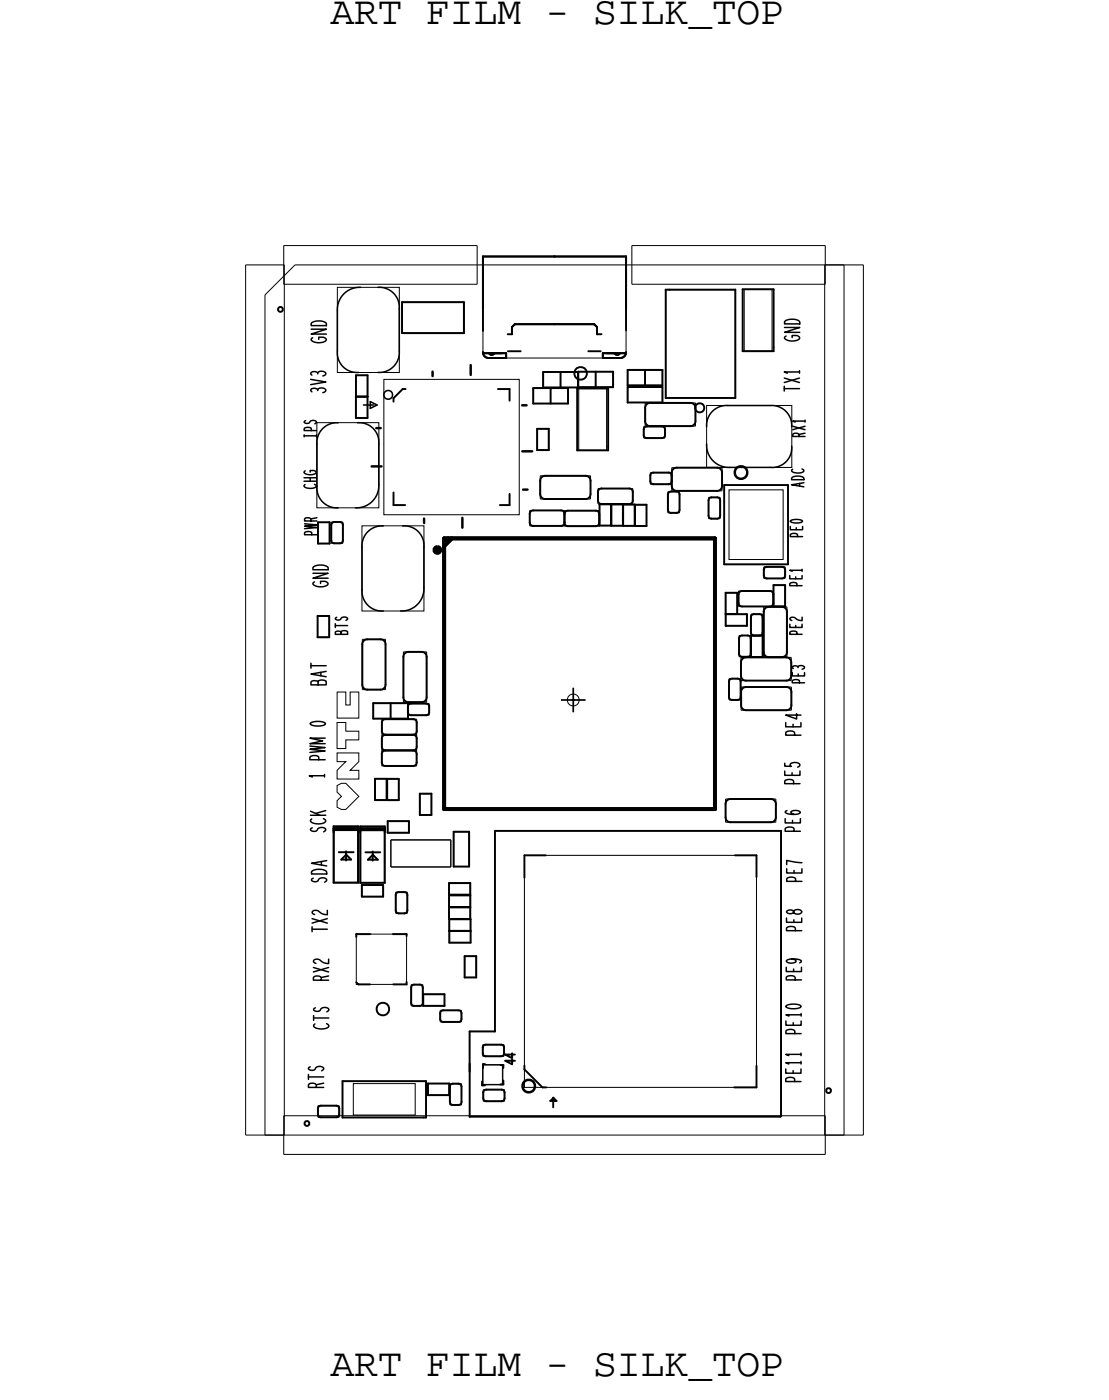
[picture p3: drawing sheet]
<svg xmlns="http://www.w3.org/2000/svg" width="57mm" height="72mm" viewBox="0 0 57 72" stroke-linecap="round" stroke-linejoin="round" font-family="sans-serif">
<defs><g id="words">
<g font-size="2.1">
<text x="17.1" y="1.2">ART FILM - SILK_TOP</text>
<text x="17.1" y="71.2">ART FILM - SILK_TOP</text>
</g>
<g font-size="1.3">
<text x="16.9" y="17.7" transform="rotate(-90 16.9 17.7)">GND</text>
<text x="41.4" y="17.7" transform="rotate(-90 41.4 17.7)">GND</text>
<text x="16.8" y="20.4" transform="rotate(-90 16.8 20.4)">3V3</text>
<text x="41.3" y="20.3" transform="rotate(-90 41.3 20.3)">TX1</text>
<text x="16.9" y="35.5" transform="rotate(-90 16.9 35.5)">BAT</text>
<text x="17" y="30.4" transform="rotate(-90 17 30.4)">GND</text>
<text x="16.8" y="40.3" transform="rotate(-90 16.8 40.3)">1 PWM 0</text>
<text x="41.4" y="40.6" transform="rotate(-90 41.4 40.6)">PE5</text>
<text x="41.4" y="38.1" transform="rotate(-90 41.4 38.1)">PE4</text>
<text x="16.8" y="43.1" transform="rotate(-90 16.8 43.1)">SCK</text>
<text x="16.9" y="45.7" transform="rotate(-90 16.9 45.7)">SDA</text>
<text x="41.4" y="43" transform="rotate(-90 41.4 43)">PE6</text>
<text x="41.5" y="45.6" transform="rotate(-90 41.5 45.6)">PE7</text>
<text x="16.9" y="48.2" transform="rotate(-90 16.9 48.2)">TX2</text>
<text x="17" y="50.7" transform="rotate(-90 17 50.7)">RX2</text>
<text x="17" y="53.2" transform="rotate(-90 17 53.2)">CTS</text>
<text x="41.4" y="50.7" transform="rotate(-90 41.4 50.7)">PE9</text>
<text x="41.5" y="48.2" transform="rotate(-90 41.5 48.2)">PE8</text>
<text x="16.7" y="56.3" transform="rotate(-90 16.7 56.3)">RTS</text>
<text x="41.4" y="56" transform="rotate(-90 41.4 56)">PE11 PE10</text>
</g>
<g font-size="1.1">
<text x="16.4" y="22.7" transform="rotate(-90 16.4 22.7)">IPS</text>
<text x="41.6" y="22.6" transform="rotate(-90 41.6 22.6)">RX1</text>
<text x="16.4" y="25.3" transform="rotate(-90 16.4 25.3)">CHG</text>
<text x="16.4" y="27.7" transform="rotate(-90 16.4 27.7)">PWR</text>
<text x="41.5" y="27.8" transform="rotate(-90 41.5 27.8)">PE0</text>
<text x="41.6" y="25.2" transform="rotate(-90 41.6 25.2)">ADC</text>
<text x="18" y="32.8" transform="rotate(-90 18 32.8)">BTS</text>
<text x="41.5" y="30.3" transform="rotate(-90 41.5 30.3)">PE1</text>
<text x="41.5" y="32.8" transform="rotate(-90 41.5 32.8)">PE2</text>
<text x="41.6" y="35.4" transform="rotate(-90 41.6 35.4)">PE3</text>
</g>
<text font-size=".9" x="26.6" y="55.1" transform="rotate(-90 26.6 55.1)">44</text>
</g></defs>
<!-- layer: Board Outline -->
<path d="M13.7 15.3l1.6-1.6zM13.7 15.3v43.4zM15.3 13.7h28.3zM43.6 13.7v45zM17.4 37.4h.5v.4h.7v.5h-.7v.4h-.5zM17.4 38.9h1.2v.5l-.5 .4h.5v.5h-1.2v-.5l.5-.4h-.5zM17.4 35.8h.5v.7h.2v-.7h.5v1.3h-1.2zM13.7 58.7h29.9zM17.4 40.6l.5-.1 .7 .7-.7 .7-.5-.2v-.3l.3-.2-.3-.2z" fill="none" stroke="#000" stroke-width=".05"/>
<!-- layer: Components -->
<g fill="none" stroke="#000" stroke-width=".1">
<path d="M14.4 15.9h.1h.1v.2h-.1h-.1zM18.4 19.4h.6zM18.4 19.4v1.1zM19 19.4v1.1zM20.8 17.2h3.2zM20.8 15.6h3.2zM20.8 15.6v1.6zM24 15.6v1.6zM25 18.3h1zM25 13.3h3.7zM25 13.3v2.6zM25 15.9v1.2z"/>
<path d="M25 18.2h.1M25 18.2l.1 .2 .2 .1M25.3 18.5h.9zM25.3 18.3l.1 .1 .2-.1M25.4 18.3h.8zM26.2 18.3v.2zM26.2 17.3h.3zM26.3 18.2h.6zM26.5 16.9l.1-.1zM26.5 16.9v.4zM26.6 16.8h2.1zM28.1 19.2h1.8z"/>
<path d="M28.1 19.2v.8zM28.7 13.3h.1M28.7 16.8h.1M28.7 13.3h3.7zM28.7 16.8h2zM29 19.2v.8zM29.8 19.1l.2-.1 .3 .1v.2v.2l-.3 .1-.2-.1-.1-.2zM29.9 19.2v.8zM29.9 19.2h1.8zM30.4 18.2h.7zM30.7 16.8l.2 .1zM30.8 19.2v.8z"/>
<path d="M30.9 16.9v.4zM30.9 17.3h.2zM31.2 18.5h.9zM31.2 18.3v.2zM31.2 18.3h.7zM31.4 18.3h1zM31.7 19.2v.8zM31.8 18.3l.1 .1 .2-.1M32.4 18.2l-.1 .2-.2 .1M32.4 13.3v2.6zM32.4 15.9v1.2zM32.4 18.2h.1"/>
<path d="M32.5 19.9h1.8zM32.5 19.1h1.8zM32.5 19.1v.8zM33.4 19.1v.8zM34.3 19.1v.8zM34.4 15h.2zM34.4 15v5.6zM34.6 15h3.4zM38 15v5.6zM38.4 15h1.6zM38.4 18.2h1.6zM38.4 15v3.2z"/>
<path d="M40 18v.2zM40 15v3zM16.4 33h.6zM16.4 31.9h.6zM16.4 31.9v1.1zM16.4 28.1h.6zM16.4 27h.6zM16.4 27v1.1zM17 27v1.1zM17.1 27.1v.8zM17.1 27.9l.2 .2M17.3 28.1h.3z"/>
<path d="M17.3 27h.3zM17.3 27l-.2 .1M17.6 27l.1 .1M17.7 27.1v.8zM17.7 27.9l-.1 .2M18.4 21.6h.6zM18.4 20.5v1.1zM18.4 20.5h.6zM18.7 33.3v2.1zM18.7 35.4l.1 .2 .2 .1M19 33.1h.7zM19 33.1h-.2l-.1 .2"/>
<path d="M19 35.7h.7zM19 20.5v1.1zM19.3 36.4h1.8zM19.3 36.4v.8zM19.3 37.2h1.8zM19.7 33.1h.2v.2M19.7 39v.4zM19.7 39.4l.2 .2M19.7 38.2v.4zM19.7 38.6l.2 .2-.2 .2M19.7 37.4v.4zM19.7 37.8l.2 .2"/>
<path d="M19.9 39.6h1.5zM19.9 38.8h1.5zM19.9 38h1.5zM19.9 38l-.2 .2M19.9 37.2h1.5zM19.9 37.2l-.2 .2M19.9 35.4v.2l-.2 .1M19.9 33.3v2.1zM20.2 36.4v.8zM20.3 20.6l.5-.5zM20.3 20.6v.2zM20.3 26.1h.6z"/>
<path d="M20.3 25.5v.6zM20.8 20.1h.2zM20.9 34v2.1zM20.9 36.1v.1l.2 .1M21.1 36.5v.3zM21.1 36.8l.1 .2M21.1 36.4v.8zM21.1 33.7h.7zM21.1 33.7l-.2 .1v.2M21.1 36.3h.7zM21.2 37h.8zM21.2 36.4h.8z"/>
<path d="M21.2 36.4l-.1 .1M21.4 38l.1 .2M21.4 37.2l.1 .2M21.5 39v.4zM21.5 39.4l-.1 .2M21.5 38.2v.4zM21.5 38.6l-.1 .2 .1 .2M21.5 37.8l-.1 .2M21.5 37.4v.4zM21.8 33.7l.2 .1 .1 .2M22 36.4l.2 .1M22.1 36.1l-.1 .1-.2 .1"/>
<path d="M22.1 34v2.1zM22.2 36.5v.3zM22.2 36.8l-.2 .2M25.7 20.1h.6zM25.8 26.1h.5zM26.3 20.1v.6zM26.3 25.5v.6zM27.4 26.6v.4zM27.4 27l.2 .2M27.6 27.2h1.4zM27.6 26.4h1.4zM27.6 26.4l-.2 .2"/>
<path d="M27.6 20.9h1.8zM27.6 20.1h1.8zM27.6 20.1v.8zM27.8 23.3h.6zM27.8 22.2v1.1zM27.8 22.2h.6zM27.9 24.9v.7zM27.9 25.6l.1 .1 .2 .1M28.1 20h1.8zM28.2 25.8h2.1zM28.2 24.6h2.1zM28.2 24.6l-.2 .1-.1 .2"/>
<path d="M28.4 22.2v1.1zM28.5 20.1v.8zM29 27.2l.2-.2 .2 .2M29 26.4l.2 .2 .2-.2M29.2 26.6v.4zM29.4 27.2h1.4zM29.4 26.4h1.4zM29.4 20.1v.8zM29.8 20.1h1.6zM29.8 23.3h1.6zM29.8 20.1v3.2zM29.9 20h1.8z"/>
<path d="M30.3 24.6l.2 .1v.2M30.5 25.6v.1l-.2 .1M30.5 24.9v.7zM30.8 26.4l.2 .2M30.9 25.4v.5zM30.9 25.9l.2 .2M31 27l-.2 .2M31 26.6v.4zM31 27.2h.6zM31 26.1v1.1zM31 26.1h.6zM31.1 26.1h1.4z"/>
<path d="M31.1 25.3h1.4zM31.1 25.3l-.2 .1M31.4 23.1v.2zM31.4 20.1v3zM31.6 26.1v1.1zM31.6 27.2h.6zM31.6 26.1h.6zM32.2 26.1v1.1zM32.2 27.2h.6zM32.2 26.1h.6zM32.5 20.8h1.8zM32.5 20h1.8z"/>
<path d="M32.5 20v.8zM32.5 25.3l.2 .1M32.7 25.9l-.2 .2M32.7 25.4v.5zM32.8 26.1v1.1zM32.8 27.2h.6zM32.8 26.1h.6zM33.3 22.2v.3zM33.3 22.5l.1 .2M33.4 21.1v.7zM33.4 21.8v.2h.2M33.4 26.1v1.1z"/>
<path d="M33.4 22.7h.8zM33.4 22.1h.8zM33.4 22.1l-.1 .1M33.6 22h2.1zM33.6 20.8h2.1zM33.6 20.8l-.2 .1v.2M33.6 24.6v.3zM33.6 24.9l.2 .1M33.8 25h.8zM33.8 24.4h.8zM33.8 24.4l-.2 .2M34.2 22.1l.2 .1"/>
<path d="M34.3 20v.8zM34.4 22.5l-.2 .2M34.4 22.2v.3zM34.4 20.6h3.6zM34.5 25.6v.8zM34.5 26.4l.2 .1M34.6 24.4l.1 .2M34.7 26.5h.3zM34.7 25.4h.3zM34.7 25.4l-.2 .2M34.7 24.9l-.1 .1M34.7 24.6v.3z"/>
<path d="M34.7 24.4v.7zM34.7 25.1l.1 .2 .2 .1M35 25.4l.1 .2M35 24.2h2.1zM35 25.4h2.1zM35 24.2l-.2 .1-.1 .1M35.1 26.4l-.1 .1M35.1 25.6v.8zM35.7 20.8l.2 .1 .1 .2M36 21.8l-.1 .2h-.2M36 21.1v.7zM36 20.9h.2h.2v.4h-.2h-.2z"/>
<path d="M36.6 25.9v.8zM36.6 26.7l.2 .1M36.8 26.8h.3zM36.8 25.7h.3zM36.8 25.7l-.2 .2M37.1 24.2l.2 .1v.1M37.1 25.7l.1 .2M37.2 26.7l-.1 .1M37.2 25.9v.8zM37.3 25.1v.2l-.2 .1M37.3 24.4v.7zM37.4 25.1v4.1z"/>
<path d="M37.4 29.2h3.3zM37.4 25.1h3.3zM37.5 31.8h.6zM37.5 30.7h.6zM37.5 30.7v1.1zM37.5 32.4h1.1zM37.5 31.8h1.1zM37.5 31.8v.6zM37.7 35.2v.8zM37.7 36l.1 .2M37.8 36.2h.3zM37.8 35.1h.3z"/>
<path d="M37.8 35.1l-.1 .1M38.1 30.7v1.1zM38.1 35.1l.2 .1M38.2 30.7v.5zM38.2 31.2l.2 .2M38.2 33v.8zM38.2 33.8l.2 .2M38.3 36l-.2 .2M38.3 35.2v.8zM38.3 34.3v.6zM38.3 34.9l.1 .2 .2 .1M38.3 35.8v.7z"/>
<path d="M38.3 36.5l.1 .2h.2M38.4 31.4h1.4zM38.4 30.6h1.4zM38.4 30.6l-.2 .1M38.4 34h.3zM38.4 32.9h.3zM38.4 32.9l-.2 .1M38.6 35.2h2.1zM38.6 34h2.1zM38.6 34l-.2 .1-.1 .2M38.6 36.7h2.1zM38.6 35.5h2.1z"/>
<path d="M38.6 35.5l-.2 .1-.1 .2M38.6 31.8v.6zM38.7 32.9l.1 .1M38.8 33.8l-.1 .2M38.8 33v.8zM38.8 31.9v.8zM38.8 32.7l.2 .2M38.8 34h.6zM38.8 32.9v1.1zM38.8 32.9h.6zM39 32.9h.3zM39 31.8h.3z"/>
<path d="M39 31.8l-.2 .1M39.3 31.8l.1 .1M39.4 32.7l-.1 .2M39.4 31.9v.8zM39.4 32.9v1.1zM39.5 31.6v2.1zM39.5 33.7l.1 .2 .1 .1M39.5 29.5v.3zM39.5 29.8l.1 .1M39.6 29.9h.8zM39.6 29.3h.8zM39.6 29.3l-.1 .2"/>
<path d="M39.7 31.4h.7zM39.7 34h.7zM39.7 31.4l-.1 .1-.1 .1M39.8 30.6l.2 .1M40 31.2l-.2 .2M40 30.7v.5zM40 31.4h.6zM40 30.3v1.1zM40 30.3h.6zM40.4 31.4l.2 .1 .1 .1M40.6 30.3v1.1zM40.7 34l.1 .1 .1 .2"/>
<path d="M40.7 35.5l.1 .1 .1 .2M40.7 33.7l-.1 .2-.2 .1M40.7 31.6v2.1zM40.7 25.1v4.1zM40.9 36.5l-.1 .2h-.1M40.9 35.8v.7zM15.8 58h.1h.1v.2h-.1h-.1zM16.4 57.3v.3zM16.4 57.6l.2 .2M16.6 57.8h.8zM16.6 57.2h.8zM16.6 57.2l-.2 .1"/>
<path d="M17.2 45.7h1.3zM17.2 42.9h1.3zM17.2 42.9v2.8zM17.2 42.7h1.3zM17.3 42.8h1.2zM17.4 57.2l.1 .1M17.5 44.1h.8zM17.5 57.3v.3zM17.5 57.6l-.1 .2M17.6 44.5h.6zM17.7 55.9h4.3zM17.7 55.9v1.9z"/>
<path d="M17.7 57.8h4.2zM17.9 44v.5zM17.9 44.2l-.3 .3zM17.9 44.2l.3 .3zM18.4 48.3v.1zM18.4 50.8l.1 .1zM18.4 48.3h.7zM18.5 42.9v.2zM18.5 42.9v2.8zM18.5 42.7v.2zM18.5 42.8v.1zM18.5 50.9h.6z"/>
<path d="M18.6 42.9h1.3zM18.6 42.9v.2zM18.6 42.9v2.8zM18.6 42.7h1.3zM18.6 42.7v.2zM18.6 45.7h1.3zM18.6 42.8h1.3zM18.6 42.8v.2zM18.7 46.4h1.1zM18.7 45.8h1.1zM18.7 45.8v.6zM18.9 44.1h.8z"/>
<path d="M19 44.5h.5zM19.3 44v.5zM19.3 44.2l-.3 .3zM19.3 44.2l.2 .3zM19.4 41.4h.6zM19.4 40.3h.6zM19.4 40.3v1.1zM19.6 52l.2-.1 .2 .1 .1 .2-.1 .2-.2 .1-.2-.1-.1-.2zM19.8 45.8v.6zM19.9 42.9v.2zM19.9 42.9v2.8zM19.9 42.7v.2z"/>
<path d="M19.9 42.8v.2zM20 40.3v1.1zM20 41.4h.6zM20 40.3h.6zM20 43.1h1.1zM20 42.5h1.1zM20 42.5v.6zM20.3 48.3h.7zM20.3 50.9h.7zM20.5 46.3v.8zM20.5 47.1l.1 .1M20.6 47.2h.3z"/>
<path d="M20.6 46.1h.3zM20.6 46.1l-.1 .2M20.6 40.3v1.1zM20.9 46.1l.2 .2M21 48.3v.1zM21 50.8v.1zM21.1 46.3v.8zM21.1 47.1l-.2 .1M21.1 42.5v.6zM21.3 51.1v.8zM21.3 51.9l.1 .1M21.4 50.9h.3z"/>
<path d="M21.4 50.9l-.1 .2M21.4 52h.3zM21.7 42.1h.6zM21.7 50.9l.2 .2M21.7 41h.6zM21.7 41v1.1zM21.9 51.9l-.2 .1M21.9 51.1v.8zM21.9 52h1.1zM21.9 51.4h1.1zM21.9 51.4v.6zM21.9 57.8h.1z"/>
<path d="M22 55.9v1.9zM22.1 56.6h1.1zM22.1 56h1.1zM22.1 56v.6zM22.3 41v1.1zM22.8 52.7l.1 .1M22.8 52.4v.3zM22.9 52.8h.8zM22.9 52.2h.8zM22.9 52.2l-.1 .2M23 51.4v.6zM23.2 46.3h1.1z"/>
<path d="M23.2 47.5h1.1zM23.2 45.7h1.1zM23.2 45.7v.6zM23.2 46.9h1.1zM23.2 46.9v.6zM23.2 46.3v.6zM23.2 56v.6zM23.2 48.1h1.1zM23.2 47.5v.6zM23.2 48.7h1.1zM23.2 48.1v.6zM23.3 56.2v.8z"/>
<path d="M23.3 57l.1 .1M23.4 57.1h.3zM23.4 56h.3zM23.4 56l-.1 .2M23.5 44.8h.8zM23.5 43h.8zM23.5 43v1.8zM23.7 52.2l.2 .2M23.7 56l.2 .2M23.9 52.7l-.2 .1M23.9 52.4v.3zM23.9 56.2v.8z"/>
<path d="M23.9 57l-.2 .1M24 49.4v1.1zM24 49.4h.6zM24 50.5h.6zM24.3 43v1.8zM24.3 45.7v.6zM24.3 46.9v.6zM24.3 46.3v.6zM24.3 47.5v.6zM24.3 48.1v.6zM24.6 49.4v1.1zM24.9 56.1h.2z"/>
<path d="M24.9 55.9v.2zM25 54.2v.3zM25 54.5l.1 .1M25 55h.1zM25 55v.2zM25 56.5v.3zM25 56.8l.1 .1M25.1 54.6h.8zM25.1 54h.8zM25.1 54l-.1 .2M25.1 56.3h.8zM25.1 56.3l-.1 .2"/>
<path d="M25.1 56.9h.8zM25.9 56.1h.1zM25.9 54l.2 .2M25.9 56.3l.2 .2M26 55.9v.2zM26.1 56.8l-.2 .1M26.1 56.5v.3zM27.1 44.2v1.2zM27.1 55.3l.9 .9zM27.1 55.1v.2zM27.1 44.2h1.1zM28 56.2h.2z"/>
<path d="M28.5 56.9l.1-.1zM28.5 56.9h.3zM28.6 56.8l.2 .1zM28.6 56.8v.5zM37.5 41.6v.7zM37.5 42.3l.1 .1 .2 .1M37.8 42.5h2.1zM37.8 41.3h2.1zM37.8 41.3l-.2 .1-.1 .2M38 56.2h1.1zM38 44.2h1.1zM39.1 55.1v1.1z"/>
<path d="M39.1 44.2v1.2zM39.9 41.3l.1 .1 .1 .2M40.1 42.3l-.1 .1-.1 .1M42.7 56.3h.1h.2v.2h-.2h-.1z"/>
</g>
<path d="M22.4 19.2v.2zM24.3 18.9v.5zM19.2 24.1h.5zM19.5 22.1h.2zM21.9 26.8v.2zM23.9 26.8v.5zM27 21h.2zM27 23.3h.5zM27 25.3h.3zM38.1 24.2l.2-.1 .3 .1v.2v.3l-.3 .1-.2-.1-.1-.3zM27.1 55.9l.2-.1 .3 .1 .1 .3-.1 .2-.3 .1-.2-.1-.1-.2z" fill="none" stroke="#000" stroke-width=".13"/>
<g fill="none" stroke="#000" stroke-width=".05">
<path d="M12.7 13.7v45zM12.7 13.7h2zM14.7 12.7v2zM14.7 12.7h10zM14.7 14.7h10zM14.7 13.7v45zM17.4 14.9h3.2v4.4h-3.2zM18.4 19.4h.6zM18.4 19.4v1.1zM19 19.4v1.1zM19.8 19.6h7v7h-7zM20.8 17.2h3.2z"/>
<path d="M20.8 15.6v1.6zM20.8 15.6h3.2zM24 15.6v1.6zM24.7 12.7v2zM25 13.3h7.4v4.9l-.1 .2-.2 .1h-7l-.1-.3zM28.1 19.2h1.8zM28.1 19.2v.8zM29.9 19.2v.8zM29.9 19.2h1.8zM31.7 19.2v.8zM32.5 19.1h1.8zM32.5 19.9h1.8z"/>
<path d="M32.5 19.1v.8zM32.7 12.7v2zM32.7 12.7h10zM32.7 14.7h10zM34.3 19.1v.8zM34.4 15h3.6v5.6h-3.6zM38.5 15h1.4v3.2h-1.4zM42.6 13.7h2zM42.6 13.7v45zM42.7 12.7v2zM44.6 13.7v45zM16.4 21.9h3.2v4.4h-3.2z"/>
<path d="M16.4 31.9h.6zM16.4 31.9v1.1zM16.4 33h.6zM16.4 27h.6zM16.4 27v1.1zM16.4 28.1h.6zM17 27v1.1zM17.1 27h.6zM17.1 27v1.1zM17.1 28.1h.6zM17.7 27v1.1zM18.4 20.5h.6z"/>
<path d="M18.4 20.5v1.1zM18.4 21.6h.6zM18.7 27.2h3.2v4.4h-3.2zM18.7 33.1h1.2zM18.7 33.1v2.6zM18.7 35.7h1.2zM19 20.5v1.1zM19.3 37.2h1.8zM19.3 36.4v.8zM19.3 36.4h1.8zM19.7 38.8h1.8zM19.7 38.8v.8z"/>
<path d="M19.7 39.6h1.8zM19.7 38h1.8zM19.7 38v.8zM19.7 37.2h1.8zM19.7 37.2v.8zM19.9 33.1v2.6zM20.9 33.7h1.2zM20.9 33.7v2.6zM20.9 36.3h1.2zM21.1 36.4h1.1zM21.1 37h1.1zM21.1 36.4v.6z"/>
<path d="M21.1 36.4v.8zM21.5 38.8v.8zM21.5 38v.8zM21.5 37.2v.8zM22.1 33.7v2.6zM22.2 36.4v.6zM27.4 26.4h1.8zM27.4 27.2h1.8zM27.4 26.4v.8zM27.6 20.1h1.8zM27.6 20.9h1.8zM27.6 20.1v.8z"/>
<path d="M27.8 22.2h.6zM27.8 22.2v1.1zM27.8 23.3h.6zM27.9 25.8h2.6zM27.9 24.6v1.2zM27.9 24.6h2.6zM28.1 20h1.8zM28.4 22.2v1.1zM29.2 26.4h1.8zM29.2 27.2h1.8zM29.2 26.4v.8zM29.4 20.1v.8z"/>
<path d="M29.9 20h1.8zM29.9 20.1h1.5v3.2h-1.5zM30.5 24.6v1.2zM30.9 25.3h1.8zM30.9 25.3v.8zM30.9 26.1h1.8zM31 26.4v.8zM31 26.1h.6zM31 26.1v1.1zM31 27.2h.6zM31.6 26.1v1.1zM31.6 26.1h.6z"/>
<path d="M31.6 27.2h.6zM32.2 26.1v1.1zM32.2 26.1h.6zM32.2 27.2h.6zM32.5 20h1.8zM32.5 20v.8zM32.5 20.8h1.8zM32.7 25.3v.8zM32.8 26.1v1.1zM32.8 26.1h.6zM32.8 27.2h.6zM33.3 22.1h1.1z"/>
<path d="M33.3 22.1v.6zM33.3 22.7h1.1zM33.4 22h2.6zM33.4 20.8h2.6zM33.4 20.8v1.2zM33.4 26.1v1.1zM33.6 24.4h1.1zM33.6 24.4v.6zM33.6 25h1.1zM34.3 20v.8zM34.4 22.1v.6zM34.5 25.4h.6z"/>
<path d="M34.5 25.4v1.1zM34.5 26.5h.6zM34.7 24.4v.6zM34.7 24.2v1.2zM34.7 24.2h2.6zM34.7 25.4h2.6zM35.1 25.4v1.1zM36 20.8v1.2zM36.5 21h4.4v3.2h-4.4zM36.6 25.7h.6zM36.6 25.7v1.1zM36.6 26.8h.6z"/>
<path d="M37.2 25.7v1.1zM37.3 24.2v1.2zM37.5 30.7h.6zM37.5 30.7v1.1zM37.5 31.8h.6zM37.5 31.8h1.1zM37.5 31.8v.6zM37.5 32.4h1.1zM37.7 35.1h.6zM37.7 35.1v1.1zM37.7 36.2h.6zM37.7 25.3h2.8v3.6h-2.8z"/>
<path d="M38.1 30.7v1.1zM38.2 30.6v.8zM38.2 31.4h1.8zM38.2 30.6h1.8zM38.2 32.9h.6zM38.2 32.9v1.1zM38.2 34h.6zM38.3 35.1v1.1zM38.3 35.2h2.6zM38.3 34v1.2zM38.3 34h2.6zM38.3 36.7h2.6z"/>
<path d="M38.3 35.5v1.2zM38.3 35.5h2.6zM38.6 31.8v.6zM38.8 32.9v1.1zM38.8 31.8h.6zM38.8 31.8v1.1zM38.8 32.9h.6zM38.8 34h.6zM39.4 31.8v1.1zM39.4 32.9v1.1zM39.5 31.4h1.2zM39.5 31.4v2.6z"/>
<path d="M39.5 34h1.2zM39.5 29.3h1.1zM39.5 29.3v.6zM39.5 29.9h1.1zM40 30.6v.8zM40 30.3h.6zM40 30.3v1.1zM40 31.4h.6zM40.6 30.3v1.1zM40.7 31.4v2.6zM40.9 34v1.2zM40.9 35.5v1.2z"/>
<path d="M12.7 58.7h2zM14.7 59.7h28zM14.7 57.7v2zM14.7 57.7h28zM16.4 57.2h1.1zM16.4 57.2v.6zM16.4 57.8h1.1zM17.3 42.9h1.2v2.7h-1.2zM17.5 57.2v.6zM18.3 56h3.2v1.7h-3.2zM18.4 48.3h2.6v2.6h-2.6zM18.7 42.9h1.2v2.7h-1.2z"/>
<path d="M18.7 45.8h1.1zM18.7 46.4h1.1zM18.7 45.8v.6zM19.4 40.3h.6zM19.4 40.3v1.1zM19.4 41.4h.6zM19.8 45.8v.6zM20 40.3v1.1zM20 40.3h.6zM20 41.4h.6zM20 42.5h1.1zM20 43.1h1.1z"/>
<path d="M20 42.5v.6zM20.2 43.4h3.1zM20.2 44.8h3.1zM20.2 43.4v1.4zM20.5 46.1h.6zM20.5 46.1v1.1zM20.5 47.2h.6zM20.6 40.3v1.1zM21.1 46.1v1.1zM21.1 42.5v.6zM21.3 50.9h.6zM21.3 50.9v1.1z"/>
<path d="M21.3 52h.6zM21.7 41h.6zM21.7 41v1.1zM21.7 42.1h.6zM21.9 50.9v1.1zM21.9 52h1.1zM21.9 51.4h1.1zM21.9 51.4v.6zM22.1 56h1.1zM22.1 56v.6zM22.1 56.6h1.1zM22.3 41v1.1z"/>
<path d="M22.8 52.2v.6zM22.8 52.2h1.1zM22.8 52.8h1.1zM23 51.4v.6zM23.2 45.7h1.1zM23.2 46.9h1.1zM23.2 45.7v.6zM23.2 46.3h1.1zM23.2 47.5h1.1zM23.2 46.9v.6zM23.2 46.3v.6zM23.2 56v.6z"/>
<path d="M23.2 48.1h1.1zM23.2 47.5v.6zM23.2 48.7h1.1zM23.2 48.1v.6zM23.3 56v1.1zM23.3 56h.6zM23.3 57.1h.6zM23.3 43.4v1.4zM23.5 43h.8zM23.5 43v1.8zM23.5 44.8h.8zM23.9 52.2v.6z"/>
<path d="M23.9 56v1.1zM24 49.4h.6zM24 49.4v1.1zM24 50.5h.6zM24.3 43v1.8zM24.3 45.7v.6zM24.3 46.9v.6zM24.3 46.3v.6zM24.3 47.5v.6zM24.3 48.1v.6zM24.6 49.4v1.1zM25 55.1h1z"/>
<path d="M25 55.1v1zM25 56.1h1zM25 54h1.1zM25 54.6h1.1zM25 54v.6zM25 56.3h1.1zM25 56.3v.6zM25 56.9h1.1zM26 55.1v1zM26.1 54v.6zM26.1 56.3v.6zM27.1 44.2h12v12h-12z"/>
<path d="M37.5 42.5h2.6zM37.5 41.3h2.6zM37.5 41.3v1.2zM40.1 41.3v1.2zM42.6 58.7h2zM42.7 57.7v2z"/>
</g>
<g fill="none" stroke="#000" stroke-width=".08">
<path d="M17.4 16.1v2.1zM17.4 18.2a1.01 1.01 0 0 0 1.1 1.1M18.6 14.9a1.15 1.15 0 0 0-1.2 1.2M19.5 14.9a1.03 1.03 0 0 1 1.1 1.1M20.6 18.2a1.03 1.03 0 0 1-1.1 1.1M20.6 16v2.2zM16.4 23v2.2zM16.4 25.2a1.03 1.03 0 0 0 1.1 1.1M17.5 21.9a1.03 1.03 0 0 0-1.1 1.1M18.5 21.9a1.01 1.01 0 0 1 1.1 1.1M18.7 28.3v2.2zM18.7 30.5a1.03 1.03 0 0 0 1.1 1.1"/>
<path d="M18.8 20.9h.5zM19.1 20.8l.4 .1zM19.1 20.8v.3zM19.1 21.1l.4-.2zM19.6 23v2.1zM19.6 25.1a1.15 1.15 0 0 1-1.2 1.2M19.8 27.2a1.03 1.03 0 0 0-1.1 1.1M19.9 20.3l.2-.1 .1 .1v.3h-.1h-.2zM20.8 27.2a1.01 1.01 0 0 1 1.1 1.1M21.9 28.3v2.1zM21.9 30.4a1.15 1.15 0 0 1-1.2 1.2M36.5 23a1.15 1.15 0 0 0 1.2 1.2"/>
<path d="M37.6 21h2.2zM37.6 21a1.03 1.03 0 0 0-1.1 1.1M37.7 24.2h2.1zM39.8 21a1.03 1.03 0 0 1 1.1 1.1M40.9 23.1a1.01 1.01 0 0 1-1.1 1.1"/>
</g>
<path d="M23 27.8h14zM23 28.2l.4-.4zM23 28l.2-.2zM23 27.8v14zM37 27.8v14zM23 41.8h14z" fill="none" stroke="#000" stroke-width=".2"/>
<path d="M22.5 28.4l.1-.1 .1 .1v.1l-.1 .1-.1-.1z" fill="none" stroke="#000" stroke-width=".25"/>
<!-- layer: Drawing Origin -->
<path d="M29.4 36l.2-.1 .3 .1v.2v.2l-.3 .1-.2-.1-.1-.2z" fill="none" stroke="#000" stroke-width=".05"/>
<path d="M29 36.2h1.3M29.6 35.6v1.2" fill="none" stroke="#000" stroke-width=".09"/>
<!-- layer: All Others -->
<path d="M24.3 53.3h1.3zM24.3 53.3v2.1zM24.3 55v2.7zM24.3 57.7h.1M24.3 57.7h16zM25.6 43h.1M25.6 43v10.3zM25.6 43h14.8zM40.4 57.7h.1M40.4 43v14.7z" fill="none" stroke="#000" stroke-width=".1"/>
<use href="#words"/>
</svg>
